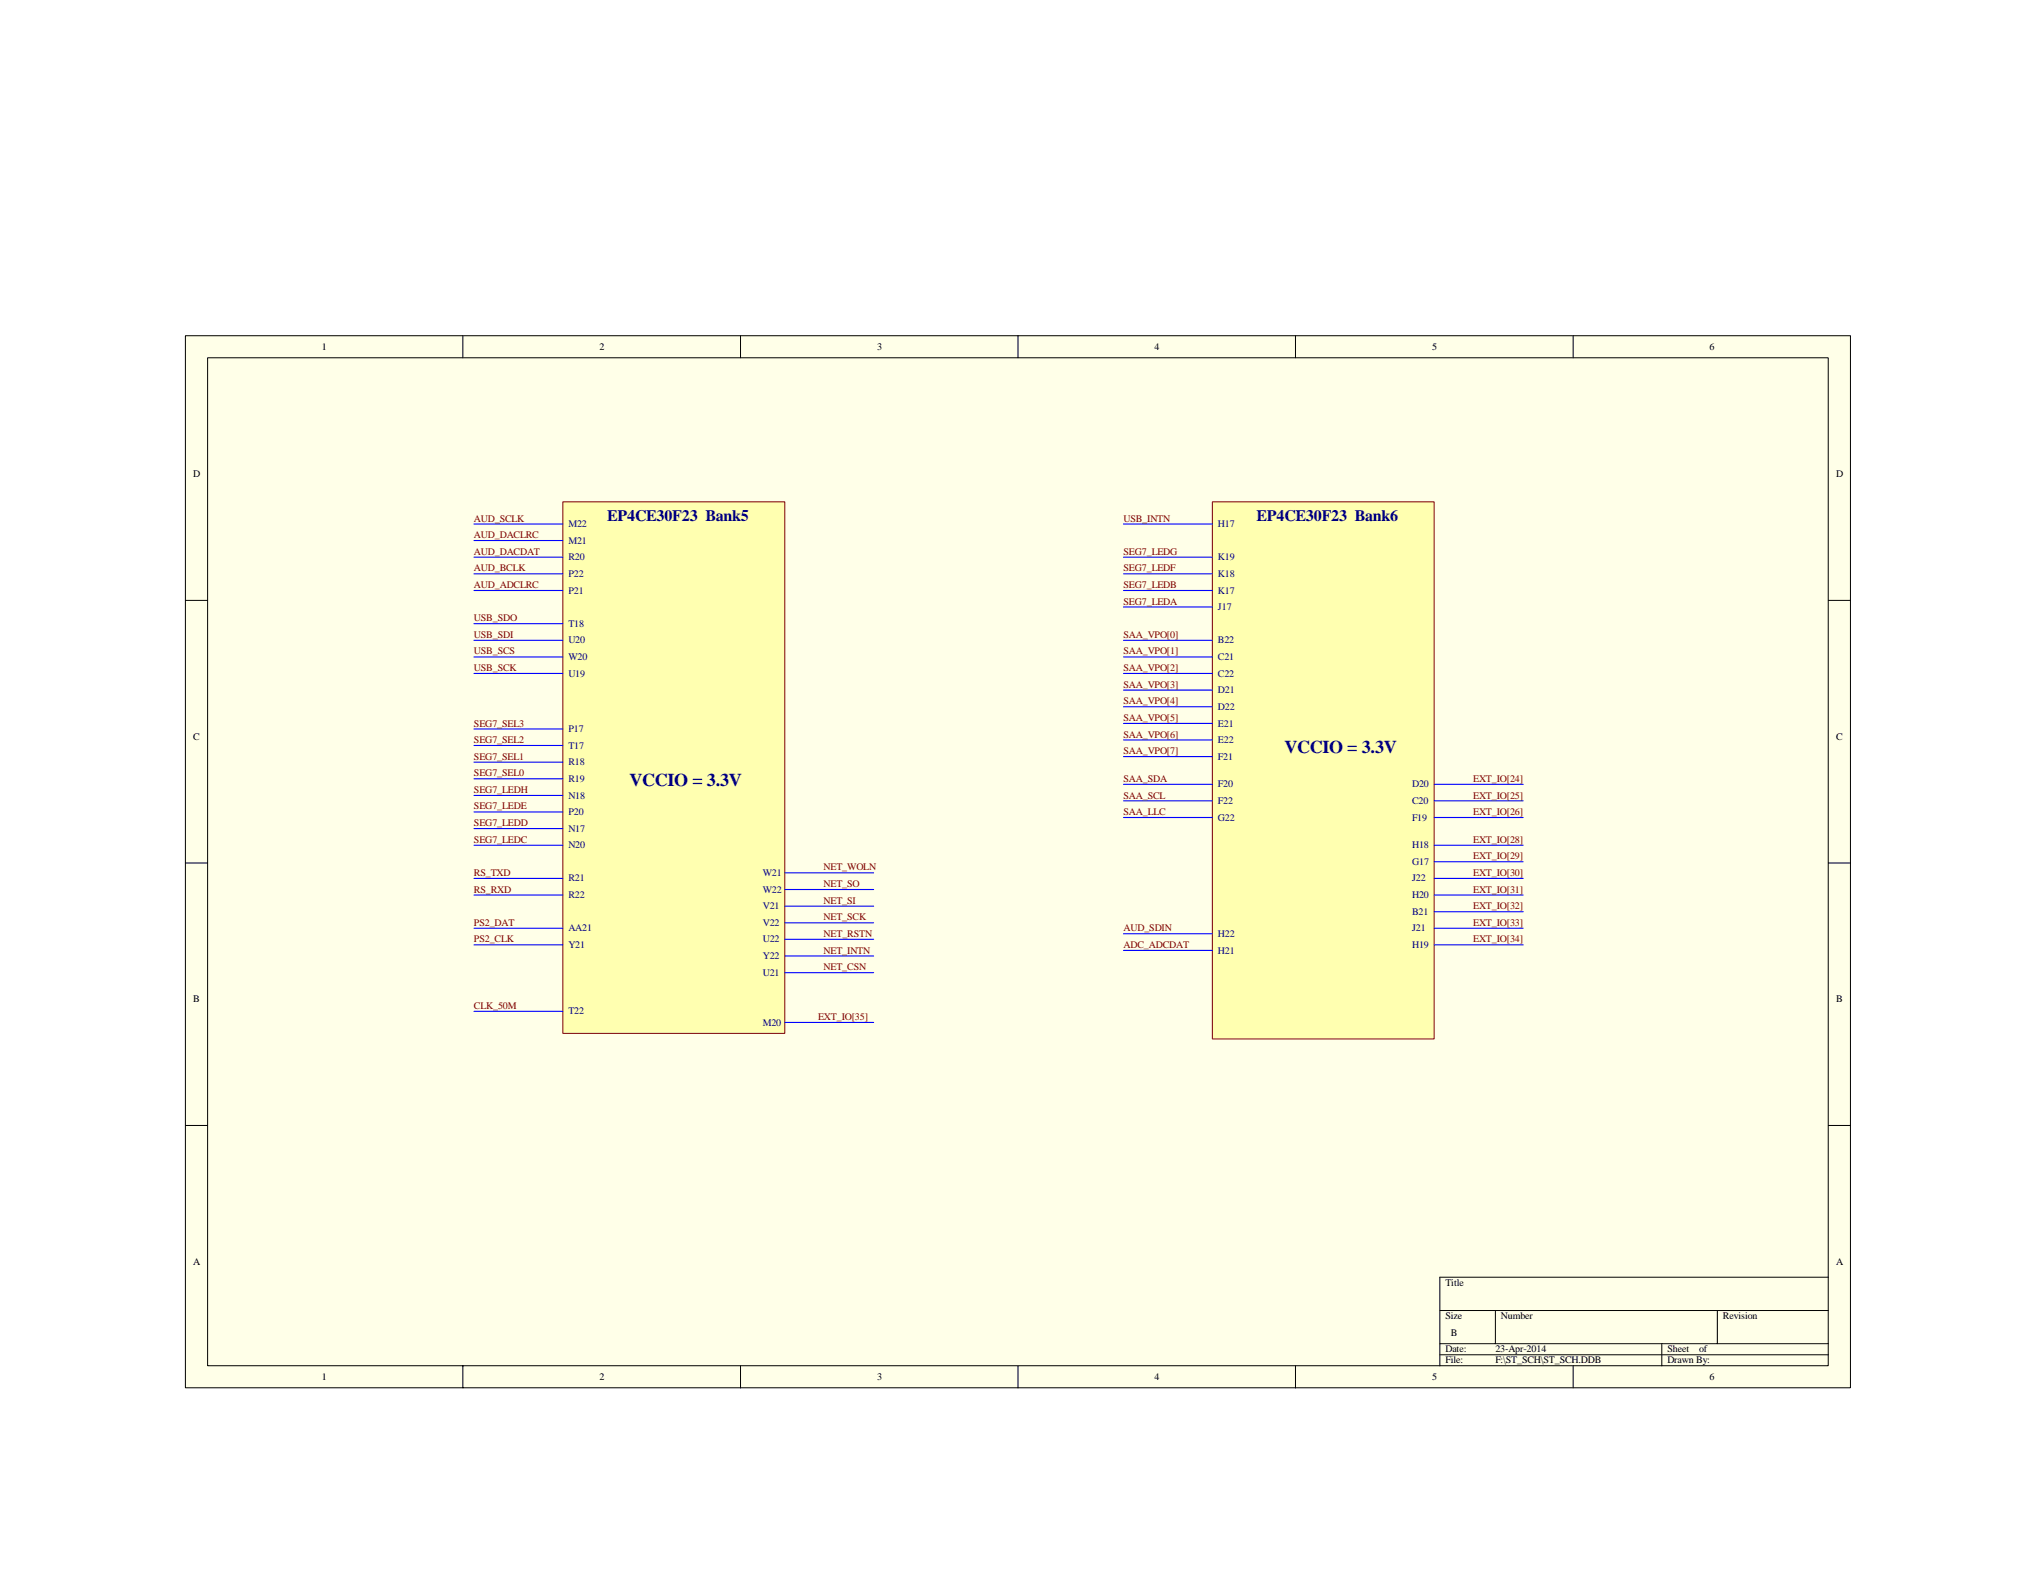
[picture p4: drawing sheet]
<svg xmlns="http://www.w3.org/2000/svg" width="279mm" height="216mm" viewBox="0 0 279 216" stroke-linecap="round" stroke-linejoin="round" font-family="sans-serif">
<defs><g id="words">
<g font-size="2.5" fill="#000080">
<text x="86.4" y="107.9">VCCIO = 3.3V</text>
<text x="176.3" y="103.3">VCCIO = 3.3V</text>
</g>
<g font-size="2.2" fill="#000080">
<text x="83.3" y="71.5">EP4CE30F23 Bank5</text>
<text x="172.4" y="71.5">EP4CE30F23 Bank6</text>
</g>
<g font-size="1.4">
<text x="44.2" y="48">1</text>
<text x="82.3" y="48">2</text>
<text x="120.4" y="48">3</text>
<text x="158.4" y="48">4</text>
<text x="196.5" y="48">5</text>
<text x="234.6" y="48">6</text>
<text x="26.5" y="65.5">D</text>
<text x="252" y="65.5">D</text>
<text x="26.5" y="101.5">C</text>
<text x="252" y="101.5">C</text>
<text x="26.5" y="137.6">B</text>
<text x="252" y="137.6">B</text>
<text x="26.5" y="173.6">A</text>
<text x="252" y="173.6">A</text>
<text x="198.4" y="176.5">Title</text>
<text x="198.4" y="181.1">Size</text>
<text x="198.4" y="185.6">Date:</text>
<text x="199.1" y="183.3">B</text>
<text x="205.2" y="185.6">23-Apr-2014</text>
<text x="206" y="181.1">Number</text>
<text x="228.8" y="185.6">Sheet</text>
<text x="233.2" y="185.6">of</text>
<text x="236.4" y="181.1">Revision</text>
<text x="44.2" y="189.4">1</text>
<text x="82.3" y="189.4">2</text>
<text x="120.4" y="189.4">3</text>
<text x="158.4" y="189.4">4</text>
<text x="196.5" y="189.4">5</text>
<text x="198.4" y="187.1">File:</text>
<text x="205.2" y="187.1">F:\ST_SCH\ST_SCH.DDB</text>
<text x="228.8" y="187.1">Drawn By:</text>
<text x="234.6" y="189.4">6</text>
</g>
<g font-size="1.4" fill="#800000">
<text x="65" y="71.6">AUD_SCLK</text>
<text x="154.2" y="71.6">USB_INTN</text>
<text x="65" y="73.9">AUD_DACLRC</text>
<text x="65" y="76.1">AUD_DACDAT</text>
<text x="154.2" y="76.1">SEG7_LEDG</text>
<text x="65" y="78.4">AUD_BCLK</text>
<text x="65" y="80.7">AUD_ADCLRC</text>
<text x="154.2" y="80.7">SEG7_LEDB</text>
<text x="154.2" y="83">SEG7_LEDA</text>
<text x="154.2" y="78.4">SEG7_LEDF</text>
<text x="65" y="89.8">USB_SCS</text>
<text x="65" y="85.3">USB_SDO</text>
<text x="65" y="87.5">USB_SDI</text>
<text x="154.2" y="87.5">SAA_VPO[0]</text>
<text x="154.2" y="89.8">SAA_VPO[1]</text>
<text x="65" y="92.1">USB_SCK</text>
<text x="154.2" y="92.1">SAA_VPO[2]</text>
<text x="154.2" y="94.4">SAA_VPO[3]</text>
<text x="65" y="99.7">SEG7_SEL3</text>
<text x="65" y="102">SEG7_SEL2</text>
<text x="154.2" y="101.2">SAA_VPO[6]</text>
<text x="154.2" y="96.7">SAA_VPO[4]</text>
<text x="154.2" y="99">SAA_VPO[5]</text>
<text x="65" y="104.3">SEG7_SEL1</text>
<text x="65" y="106.6">SEG7_SEL0</text>
<text x="154.2" y="103.5">SAA_VPO[7]</text>
<text x="154.2" y="107.3">SAA_SDA</text>
<text x="202.2" y="107.3">EXT_IO[24]</text>
<text x="65" y="108.8">SEG7_LEDH</text>
<text x="65" y="111.1">SEG7_LEDE</text>
<text x="65" y="113.4">SEG7_LEDD</text>
<text x="154.2" y="109.6">SAA_SCL</text>
<text x="154.2" y="111.9">SAA_LLC</text>
<text x="202.2" y="109.6">EXT_IO[25]</text>
<text x="202.2" y="111.9">EXT_IO[26]</text>
<text x="65" y="115.7">SEG7_LEDC</text>
<text x="113" y="119.5">NET_WOLN</text>
<text x="202.2" y="115.7">EXT_IO[28]</text>
<text x="202.2" y="118">EXT_IO[29]</text>
<text x="65" y="120.2">RS_TXD</text>
<text x="65" y="122.5">RS_RXD</text>
<text x="113" y="121.8">NET_SO</text>
<text x="113" y="124">NET_SI</text>
<text x="202.2" y="120.2">EXT_IO[30]</text>
<text x="202.2" y="122.5">EXT_IO[31]</text>
<text x="202.2" y="124.8">EXT_IO[32]</text>
<text x="65" y="127.1">PS2_DAT</text>
<text x="65" y="129.3">PS2_CLK</text>
<text x="113" y="126.3">NET_SCK</text>
<text x="113" y="128.6">NET_RSTN</text>
<text x="113" y="130.9">NET_INTN</text>
<text x="154.2" y="127.8">AUD_SDIN</text>
<text x="154.2" y="130.1">ADC_ADCDAT</text>
<text x="202.2" y="127.1">EXT_IO[33]</text>
<text x="202.2" y="129.3">EXT_IO[34]</text>
<text x="113" y="133.2">NET_CSN</text>
<text x="65" y="138.5">CLK_50M</text>
<text x="112.3" y="140">EXT_IO[35]</text>
</g>
<g font-size="1.4" fill="#000080">
<text x="78" y="72.3">M22</text>
<text x="78" y="74.6">M21</text>
<text x="78" y="76.9">R20</text>
<text x="167.1" y="72.3">H17</text>
<text x="167.1" y="76.9">K19</text>
<text x="78" y="79.2">P22</text>
<text x="78" y="81.5">P21</text>
<text x="167.1" y="83.7">J17</text>
<text x="167.1" y="79.2">K18</text>
<text x="167.1" y="81.5">K17</text>
<text x="78" y="86">T18</text>
<text x="78" y="88.3">U20</text>
<text x="167.1" y="88.3">B22</text>
<text x="78" y="92.9">U19</text>
<text x="78" y="90.6">W20</text>
<text x="167.1" y="90.6">C21</text>
<text x="167.1" y="92.9">C22</text>
<text x="167.1" y="95.1">D21</text>
<text x="78" y="100.5">P17</text>
<text x="167.1" y="99.7">E21</text>
<text x="167.1" y="97.4">D22</text>
<text x="167.1" y="102">E22</text>
<text x="78" y="102.7">T17</text>
<text x="78" y="105">R18</text>
<text x="78" y="107.3">R19</text>
<text x="167.1" y="104.3">F21</text>
<text x="78" y="109.6">N18</text>
<text x="78" y="111.9">P20</text>
<text x="167.1" y="108.1">F20</text>
<text x="167.1" y="110.4">F22</text>
<text x="167.1" y="112.6">G22</text>
<text x="193.8" y="110.4">C20</text>
<text x="193.8" y="108.1">D20</text>
<text x="193.8" y="112.6">F19</text>
<text x="78" y="114.2">N17</text>
<text x="78" y="116.4">N20</text>
<text x="193.8" y="118.7">G17</text>
<text x="193.8" y="116.4">H18</text>
<text x="78" y="121">R21</text>
<text x="78" y="123.3">R22</text>
<text x="104.7" y="124.8">V21</text>
<text x="104.7" y="120.2">W21</text>
<text x="104.7" y="122.5">W22</text>
<text x="193.8" y="123.3">H20</text>
<text x="193.8" y="121">J22</text>
<text x="193.8" y="125.6">B21</text>
<text x="78" y="127.8">AA21</text>
<text x="78" y="130.1">Y21</text>
<text x="104.7" y="127.1">V22</text>
<text x="104.7" y="129.3">U22</text>
<text x="104.7" y="131.6">Y22</text>
<text x="167.1" y="128.6">H22</text>
<text x="167.1" y="130.9">H21</text>
<text x="193.8" y="127.8">J21</text>
<text x="193.8" y="130.1">H19</text>
<text x="104.7" y="133.9">U21</text>
<text x="78" y="139.2">T22</text>
<text x="104.7" y="140.8">M20</text>
</g>
</g></defs>
<path d="M25.4 46.1h228.5v144.4h-228.5z" fill="#ffffe8"/>
<g fill="none" stroke="#000" stroke-width=".14">
<path d="M25.4 46.1h228.5v144.4h-228.5zM28.5 49.1h222.4v138.4h-222.4zM63.5 46.1v3M101.6 46.1v3M139.7 46.1v3M177.8 46.1v3M215.9 46.1v3M25.4 82.4h3.1M250.9 82.4h3.1M25.4 118.4h3.1M250.9 118.4h3.1M25.4 154.5h3.1"/>
<path d="M250.9 154.5h3.1M197.6 179.9h53.3M205.2 179.9v4.5M235.7 179.9v4.5M250.9 175.3h-53.3v12.2M63.5 187.5v3M101.6 187.5v3M139.7 187.5v3M177.8 187.5v3M197.6 184.4h53.3M197.6 185.9h53.3M215.9 187.5v3"/>
<path d="M228 184.4v3.1"/>
</g>
<path d="M77.3 68.9h30.4v72.9h-30.4z" fill="#ffffb0"/>
<path d="M77.2 68.9h30.5v72.9h-30.5z" fill="none" stroke="#800000" stroke-width=".14"/>
<g fill="none" stroke="#00f" stroke-width=".15">
<path d="M65 71.9h12.2M65 74.2h12.2M65 78.8h12.2M65 76.5h12.2M65 90.2h12.2M65 81h12.2M65 85.6h12.2M65 87.9h12.2M65 92.4h12.2M65 100.1h12.2M65 102.3h12.2M65 104.6h12.2"/>
<path d="M65 106.9h12.2M65 109.2h12.2M65 111.4h12.2M65 113.7h12.2M65 116h12.2M65 120.6h12.2M65 122.9h12.2"/>
</g>
<path d="M166.4 68.9h30.4v73.7h-30.4z" fill="#ffffb0"/>
<path d="M166.4 68.9h30.4v73.7h-30.4z" fill="none" stroke="#800000" stroke-width=".14"/>
<g fill="none" stroke="#00f" stroke-width=".15">
<path d="M154.2 71.9h12.2M154.2 76.5h12.2M154.2 78.8h12.2M154.2 87.9h12.2M154.2 81h12.2M154.2 83.3h12.2M154.2 90.2h12.2M154.2 92.4h12.2M154.2 94.7h12.2M154.2 97h12.2M154.2 99.3h12.2M107.7 119.8h12.2"/>
<path d="M154.2 103.8h12.2M154.2 107.7h12.2M154.2 109.9h12.2M154.2 112.2h12.2M154.2 101.6h12.2M196.8 107.7h12.2M196.8 109.9h12.2M196.8 112.2h12.2M196.8 116h12.2M196.8 118.3h12.2M65 127.4h12.2M65 129.7h12.2"/>
<path d="M65 138.8h12.2M107.7 122.1h12.2M107.7 124.4h12.2M107.7 126.7h12.2M107.7 128.9h12.2M107.7 131.2h12.2M107.7 133.5h12.2M154.2 128.2h12.2M154.2 130.5h12.2M196.8 127.4h12.2M196.8 129.7h12.2M196.8 120.6h12.2"/>
<path d="M196.8 122.9h12.2M196.8 125.1h12.2M107.7 140.3h12.2"/>
</g>
<use href="#words"/>
</svg>
